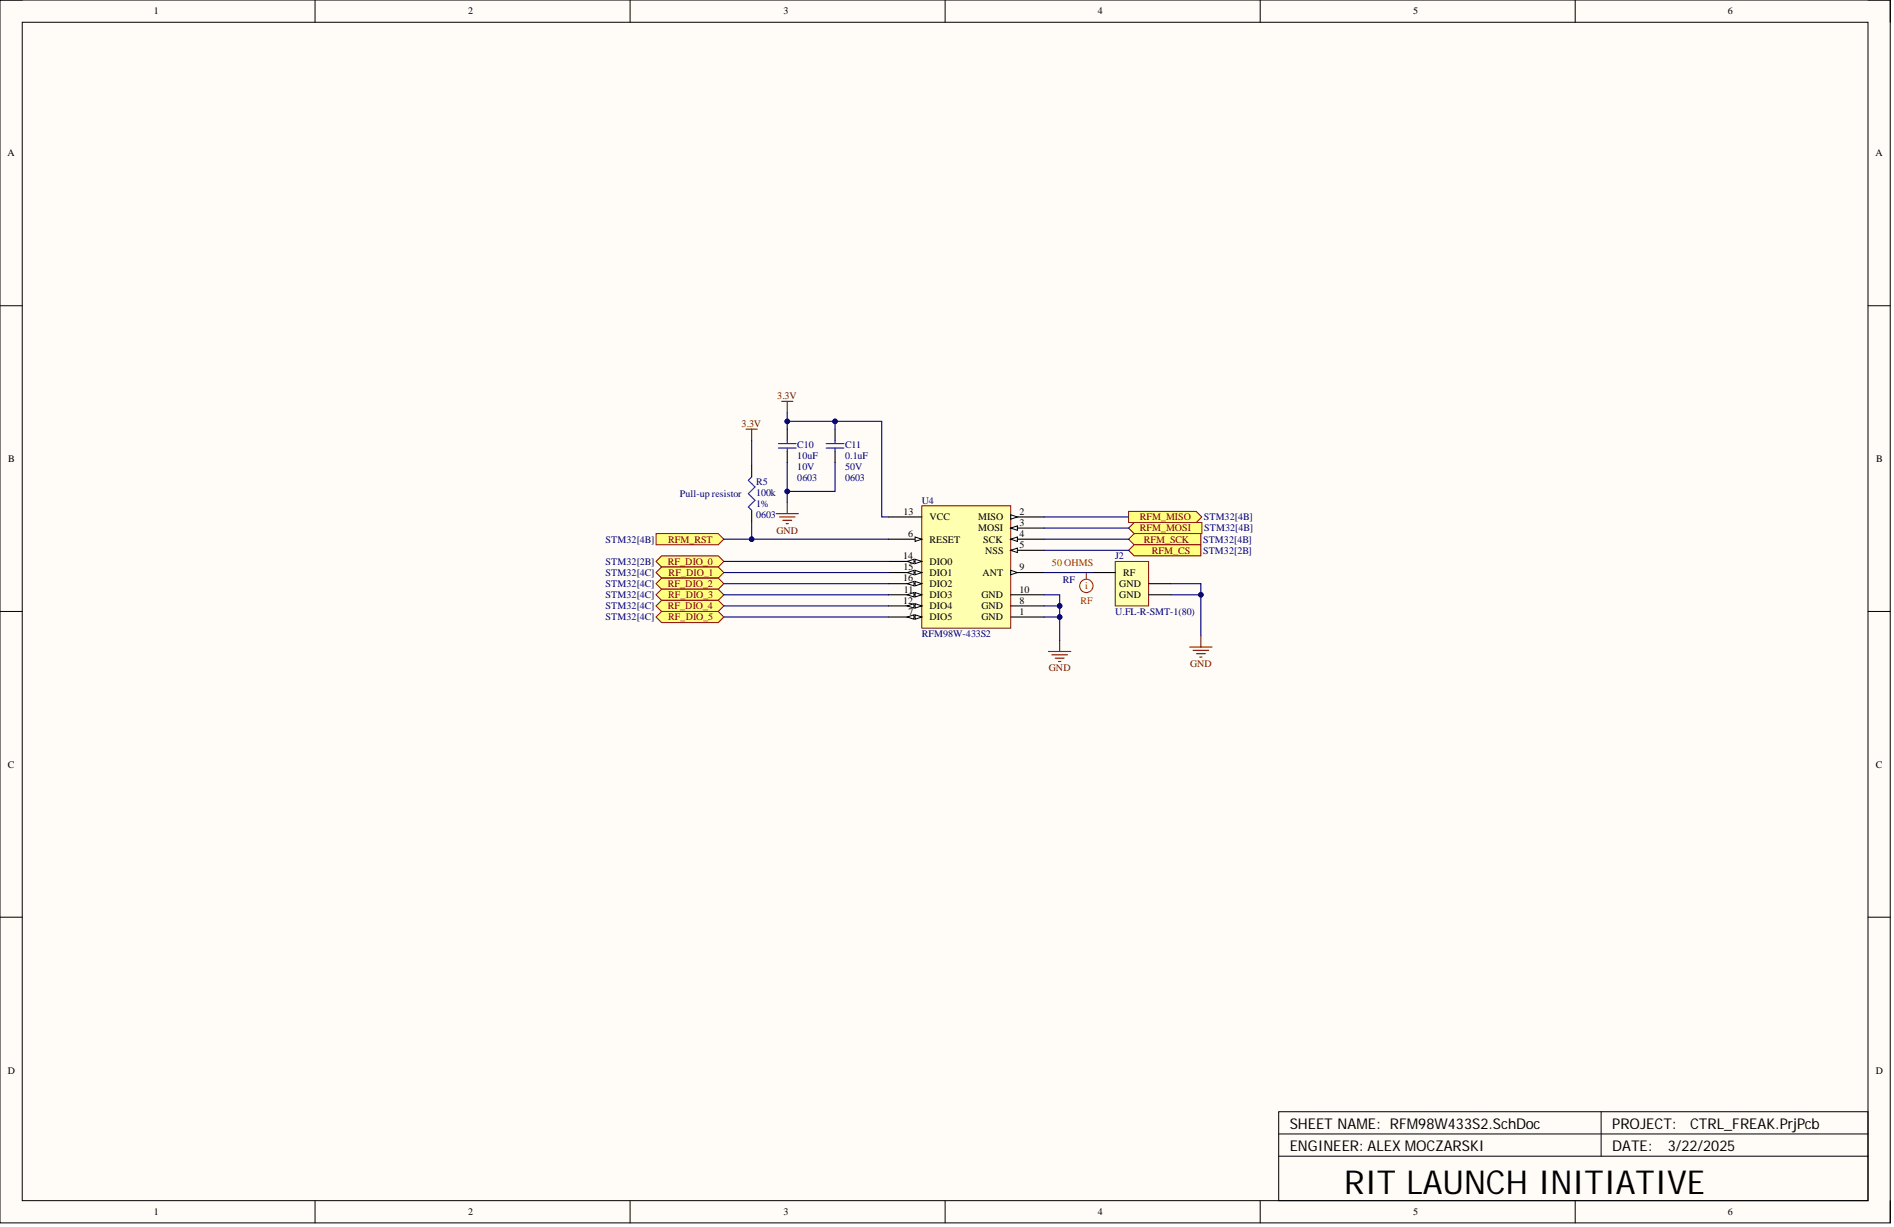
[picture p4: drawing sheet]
<svg xmlns="http://www.w3.org/2000/svg" width="431mm" height="279mm" viewBox="0 0 431 279" stroke-linecap="round" stroke-linejoin="round" font-family="sans-serif">
<defs><g id="words">
<text font-size="7.5" x="306.2" y="271.9">RIT LAUNCH INITIATIVE</text>
<g font-size="3.4">
<text x="293.8" y="257">SHEET NAME: RFM98W433S2.SchDoc</text>
<text x="367.3" y="257">PROJECT:</text>
<text x="385" y="257">CTRL_FREAK.PrjPcb</text>
<text x="293.8" y="262.1">ENGINEER: ALEX MOCZARSKI</text>
<text x="367.3" y="262.1">DATE:</text>
<text x="379.9" y="262.1">3/22/2025</text>
</g>
<g font-size="2.3">
<text x="35" y="3.3">1</text>
<text x="106.6" y="3.3">2</text>
<text x="178.5" y="3.3">3</text>
<text x="250.1" y="3.3">4</text>
<text x="321.9" y="3.3">5</text>
<text x="393.6" y="3.3">6</text>
<text x="1.7" y="35.6">A</text>
<text x="427.2" y="35.6">A</text>
<text x="1.9" y="105.2">B</text>
<text x="427.4" y="105.2">B</text>
<text x="205.8" y="117.2">13</text>
<text x="211.7" y="118.5">VCC</text>
<text x="222.8" y="118.5">MISO</text>
<text x="232.3" y="117.2">2</text>
<text x="232.3" y="119.7">3</text>
<text x="206.9" y="122.3">6</text>
<text x="211.7" y="123.5">RESET</text>
<text x="222.8" y="121">MOSI</text>
<text x="224" y="123.5">SCK</text>
<text x="232.3" y="122.3">4</text>
<text x="232.3" y="124.8">5</text>
<text x="205.8" y="127.3">14</text>
<text x="205.8" y="129.9">15</text>
<text x="211.7" y="128.6">DIO0</text>
<text x="211.7" y="131.1">DIO1</text>
<text x="223.8" y="131.1">ANT</text>
<text x="224.4" y="126.1">NSS</text>
<text x="232.3" y="129.9">9</text>
<text x="255.8" y="131.1">RF</text>
<text x="205.8" y="137.5">12</text>
<text x="205.8" y="132.4">16</text>
<text x="205.9" y="134.9">11</text>
<text x="211.7" y="136.2">DIO3</text>
<text x="211.7" y="133.7">DIO2</text>
<text x="223.6" y="136.2">GND</text>
<text x="232.3" y="137.5">8</text>
<text x="232.3" y="134.9">10</text>
<text x="255" y="133.7">GND</text>
<text x="255" y="136.2">GND</text>
<text x="206.9" y="140">7</text>
<text x="211.7" y="141.3">DIO5</text>
<text x="211.7" y="138.7">DIO4</text>
<text x="223.6" y="141.3">GND</text>
<text x="223.6" y="138.7">GND</text>
<text x="232.3" y="140">1</text>
<text x="1.8" y="174.8">C</text>
<text x="427.3" y="174.8">C</text>
<text x="1.8" y="244.5">D</text>
<text x="427.3" y="244.5">D</text>
<text x="35" y="276.7">1</text>
<text x="106.6" y="276.7">2</text>
<text x="178.5" y="276.7">3</text>
<text x="250.1" y="276.7">4</text>
<text x="321.9" y="276.7">5</text>
<text x="393.6" y="276.7">6</text>
</g>
<g font-size="2.3" fill="#800000">
<text x="177" y="90.9">3.3V</text>
<text x="168.9" y="97.2">3.3V</text>
<text x="259.6" y="118.5">RFM_MISO</text>
<text x="152.2" y="123.5">RFM_RST</text>
<text x="176.9" y="121.5">GND</text>
<text x="259.6" y="121">RFM_MOSI</text>
<text x="260.5" y="123.5">RFM_SCK</text>
<text x="152.1" y="128.6">RF_DIO_0</text>
<text x="152.3" y="131.1">RF_DIO_1</text>
<text x="262.4" y="126.1">RFM_CS</text>
<text x="152.1" y="133.7">RF_DIO_2</text>
<text x="152.2" y="136.2">RF_DIO_3</text>
<text x="152.1" y="138.7">RF_DIO_4</text>
<text x="152.2" y="141.3">RF_DIO_5</text>
<text x="238.9" y="152.9">GND</text>
<text x="271.1" y="151.9">GND</text>
</g>
<g font-size="2.3" fill="#000080">
<text x="181.6" y="104.6">10uF</text>
<text x="181.6" y="107.1">10V</text>
<text x="181.6" y="102">C10</text>
<text x="192.5" y="104.6">0.1uF</text>
<text x="192.5" y="107.1">50V</text>
<text x="192.5" y="102">C11</text>
<text x="154.8" y="113.2">Pull-up resistor</text>
<text x="172.2" y="112.9">100k</text>
<text x="172.2" y="110.4">R5</text>
<text x="181.6" y="109.6">0603</text>
<text x="192.5" y="109.6">0603</text>
<text x="172.2" y="115.4">1%</text>
<text x="172.2" y="118">0603</text>
<text x="210" y="114.7">U4</text>
<text x="274.2" y="118.5">STM32[4B]</text>
<text x="138" y="123.5">STM32[4B]</text>
<text x="274.1" y="123.5">STM32[4B]</text>
<text x="274.3" y="121">STM32[4B]</text>
<text x="138" y="128.6">STM32[2B]</text>
<text x="138" y="131.1">STM32[4C]</text>
<text x="254" y="127.3">J2</text>
<text x="274.1" y="126.1">STM32[2B]</text>
<text x="138" y="133.7">STM32[4C]</text>
<text x="138" y="136.2">STM32[4C]</text>
<text x="242.1" y="132.7">RF</text>
<text x="138" y="138.7">STM32[4C]</text>
<text x="138" y="141.3">STM32[4C]</text>
<text x="254" y="140">U.FL-R-SMT-1(80)</text>
<text x="210" y="145.1">RFM98W-433S2</text>
</g>
<g font-size="2.3" fill="#f00">
<text x="239.6" y="128.9">50 OHMS</text>
<text x="246.1" y="137.5">RF</text>
<text x="247.2" y="134.2">i</text>
</g>
</g></defs>
<path d="M0 0h430.6v278.5h-430.6z" fill-rule="evenodd" fill="#fffcf8"/>
<path d="M0 0h430.6v278.5h-430.6z" fill="none" stroke="#000" stroke-width=".23"/>
<path d="M5.1 5.1h420.4v268.3h-420.4z" fill-rule="evenodd" fill="#fffcf8"/>
<g fill="none" stroke="#000" stroke-width=".23">
<path d="M0 0h5.1M5.1 5.1h420.4v268.3h-420.4zM71.8 0v5.1M143.5 0v5.1M215.3 0v5.1M287.1 0v5.1M358.8 0v5.1M425.5 0h5.1v5.1M0 69.6h5.1M425.5 69.6h5.1M0 139.2h5.1M425.5 139.2h5.1"/>
<path d="M0 208.9h5.1M425.5 208.9h5.1M291.3 253.2h134.2v20.2h-134.2zM291.3 258.2h134.2M364.7 253.2v10.1M71.8 273.4v5.1M143.5 273.4v5.1M215.3 273.4v5.1M287.1 273.4v5.1M291.3 263.3h134.2M358.8 273.4v5.1M430.6 273.4v5.1"/>
</g>
<path d="M210 115.2h20.2v27.8h-20.2z" fill-rule="evenodd" fill="#ffffb0"/>
<path d="M210 115.2h20.2v27.8h-20.2z" fill="none" stroke="#800000" stroke-width=".23"/>
<path d="M230.2 117.7h7.6M230.2 140.5h7.6" fill="none" stroke="#000" stroke-width=".25"/>
<path d="M230.2 117.2l1.6 .5-1.6 .5z" fill="#f8fcff"/>
<path d="M230.2 117.2l1.6 .5-1.6 .5z" fill="none" stroke="#000" stroke-width=".23"/>
<path d="M230.2 120.3h7.6" fill="none" stroke="#000" stroke-width=".25"/>
<path d="M230.2 120.3l1.6-.6v1.1z" fill="#f8fcff"/>
<path d="M230.2 120.3l1.6-.6v1.1z" fill="none" stroke="#000" stroke-width=".23"/>
<path d="M230.2 122.8h7.6" fill="none" stroke="#000" stroke-width=".25"/>
<path d="M230.2 122.8l1.6-.5v1z" fill="#f8fcff"/>
<path d="M230.2 122.8l1.6-.5v1z" fill="none" stroke="#000" stroke-width=".23"/>
<path d="M230.2 125.3h7.6" fill="none" stroke="#000" stroke-width=".25"/>
<path d="M230.2 125.3l1.6-.5v1z" fill="#f8fcff"/>
<path d="M230.2 125.3l1.6-.5v1z" fill="none" stroke="#000" stroke-width=".23"/>
<path d="M202.4 122.8h7.6" fill="none" stroke="#000" stroke-width=".25"/>
<path d="M208.5 122.3l1.5 .5-1.5 .5z" fill="#f8fcff"/>
<path d="M208.5 122.3l1.5 .5-1.5 .5z" fill="none" stroke="#000" stroke-width=".23"/>
<path d="M202.4 140.5h7.6" fill="none" stroke="#000" stroke-width=".25"/>
<path d="M208.5 140l1.5 .5-1.5 .5z" fill="#f8fcff"/>
<path d="M208.5 140l1.5 .5-1.5 .5z" fill="none" stroke="#000" stroke-width=".23"/>
<path d="M206.7 140.5l1.5-.5v1z" fill="#f8fcff"/>
<path d="M206.7 140.5l1.5-.5v1z" fill="none" stroke="#000" stroke-width=".23"/>
<path d="M230.2 138h7.6M230.2 130.4h7.6" fill="none" stroke="#000" stroke-width=".25"/>
<path d="M230.2 129.9l1.6 .5-1.6 .5z" fill="#f8fcff"/>
<path d="M230.2 129.9l1.6 .5-1.6 .5z" fill="none" stroke="#000" stroke-width=".23"/>
<path d="M202.4 135.4h7.6M230.2 135.4h7.6" fill="none" stroke="#000" stroke-width=".25"/>
<path d="M208.5 134.9l1.5 .5-1.5 .5z" fill="#f8fcff"/>
<path d="M208.5 134.9l1.5 .5-1.5 .5z" fill="none" stroke="#000" stroke-width=".23"/>
<path d="M206.7 135.4l1.5-.5v1z" fill="#f8fcff"/>
<path d="M206.7 135.4l1.5-.5v1z" fill="none" stroke="#000" stroke-width=".23"/>
<path d="M202.4 138h7.6" fill="none" stroke="#000" stroke-width=".25"/>
<path d="M208.5 137.5l1.5 .5-1.5 .5z" fill="#f8fcff"/>
<path d="M208.5 137.5l1.5 .5-1.5 .5z" fill="none" stroke="#000" stroke-width=".23"/>
<path d="M206.7 138l1.5-.5v1z" fill="#f8fcff"/>
<path d="M206.7 138l1.5-.5v1z" fill="none" stroke="#000" stroke-width=".23"/>
<path d="M202.4 117.7h7.6M202.4 127.8h7.6" fill="none" stroke="#000" stroke-width=".25"/>
<path d="M208.5 127.3l1.5 .5-1.5 .6z" fill="#f8fcff"/>
<path d="M208.5 127.3l1.5 .5-1.5 .6z" fill="none" stroke="#000" stroke-width=".23"/>
<path d="M206.7 127.8l1.5-.5v1.1z" fill="#f8fcff"/>
<path d="M206.7 127.8l1.5-.5v1.1z" fill="none" stroke="#000" stroke-width=".23"/>
<path d="M202.4 130.4h7.6" fill="none" stroke="#000" stroke-width=".25"/>
<path d="M208.5 129.9l1.5 .5-1.5 .5z" fill="#f8fcff"/>
<path d="M208.5 129.9l1.5 .5-1.5 .5z" fill="none" stroke="#000" stroke-width=".23"/>
<path d="M206.7 130.4l1.5-.5v1z" fill="#f8fcff"/>
<path d="M206.7 130.4l1.5-.5v1z" fill="none" stroke="#000" stroke-width=".23"/>
<path d="M202.4 132.9h7.6" fill="none" stroke="#000" stroke-width=".25"/>
<path d="M208.5 132.4l1.5 .5-1.5 .5z" fill="#f8fcff"/>
<path d="M208.5 132.4l1.5 .5-1.5 .5z" fill="none" stroke="#000" stroke-width=".23"/>
<path d="M206.7 132.9l1.5-.5v1z" fill="#f8fcff"/>
<path d="M206.7 132.9l1.5-.5v1z" fill="none" stroke="#000" stroke-width=".23"/>
<path d="M178.1 91.4h2.5M179.3 91.4v2.5M238.9 148.3h5M239.6 149.1h3.6M240.4 149.9h2M241.1 150.6h.5M241.4 145.8v2.5" fill="none" stroke="#800000" stroke-width=".25"/>
<path d="M254 127.8h7.6v10.2h-7.6z" fill-rule="evenodd" fill="#ffffb0"/>
<path d="M254 127.8h7.6v10.2h-7.6z" fill="none" stroke="#800000" stroke-width=".23"/>
<path d="M249 130.4h5M261.6 132.9h5.1M261.6 135.4h5.1" fill="none" stroke="#000" stroke-width=".25"/>
<path d="M271 147.3h5.1M271.8 148.1h3.5M272.5 148.9h2.1M273.3 149.6h.5M273.6 144.8v2.5" fill="none" stroke="#800000" stroke-width=".25"/>
<path d="M149.4 127.8l1.3-1.2h12.9l1.3 1.2-1.3 1.3h-12.9z" fill-rule="evenodd" fill="#ffff80"/>
<path d="M149.4 127.8l1.3-1.2h12.9l1.3 1.2-1.3 1.3h-12.9z" fill="none" stroke="#800000" stroke-width=".23"/>
<path d="M149.4 130.4l1.3-1.3h12.9l1.3 1.3-1.3 1.2h-12.9z" fill-rule="evenodd" fill="#ffff80"/>
<path d="M149.4 130.4l1.3-1.3h12.9l1.3 1.3-1.3 1.2h-12.9z" fill="none" stroke="#800000" stroke-width=".23"/>
<path d="M149.4 132.9l1.3-1.3h12.9l1.3 1.3-1.3 1.3h-12.9z" fill-rule="evenodd" fill="#ffff80"/>
<path d="M149.4 132.9l1.3-1.3h12.9l1.3 1.3-1.3 1.3h-12.9z" fill="none" stroke="#800000" stroke-width=".23"/>
<path d="M149.4 135.4l1.3-1.2h12.9l1.3 1.2-1.3 1.3h-12.9z" fill-rule="evenodd" fill="#ffff80"/>
<path d="M149.4 135.4l1.3-1.2h12.9l1.3 1.2-1.3 1.3h-12.9z" fill="none" stroke="#800000" stroke-width=".23"/>
<path d="M149.4 138l1.3-1.3h12.9l1.3 1.3-1.3 1.2h-12.9z" fill-rule="evenodd" fill="#ffff80"/>
<path d="M149.4 138l1.3-1.3h12.9l1.3 1.3-1.3 1.2h-12.9z" fill="none" stroke="#800000" stroke-width=".23"/>
<path d="M149.4 140.5l1.3-1.3h12.9l1.3 1.3-1.3 1.3h-12.9z" fill-rule="evenodd" fill="#ffff80"/>
<path d="M149.4 140.5l1.3-1.3h12.9l1.3 1.3-1.3 1.3h-12.9z" fill="none" stroke="#800000" stroke-width=".23"/>
<path d="M149.4 121.5h14.2l1.3 1.3-1.3 1.2h-14.2z" fill-rule="evenodd" fill="#ffff80"/>
<path d="M149.4 121.5h14.2l1.3 1.3-1.3 1.2h-14.2z" fill="none" stroke="#800000" stroke-width=".23"/>
<path d="M257.1 116.5h15.4l1.3 1.2-1.3 1.3h-15.4z" fill-rule="evenodd" fill="#ffff80"/>
<path d="M257.1 116.5h15.4l1.3 1.2-1.3 1.3h-15.4z" fill="none" stroke="#800000" stroke-width=".23"/>
<path d="M257.1 120.3l1.3-1.3h15.4v2.5h-15.4z" fill-rule="evenodd" fill="#ffff80"/>
<path d="M257.1 120.3l1.3-1.3h15.4v2.5h-15.4z" fill="none" stroke="#800000" stroke-width=".23"/>
<path d="M257.1 122.8l1.3-1.3h15.2v2.5h-15.2z" fill-rule="evenodd" fill="#ffff80"/>
<path d="M257.1 122.8l1.3-1.3h15.2v2.5h-15.2z" fill="none" stroke="#800000" stroke-width=".23"/>
<path d="M257.1 125.3l1.3-1.3h15.2v2.6h-15.2z" fill-rule="evenodd" fill="#ffff80"/>
<path d="M257.1 125.3l1.3-1.3h15.2v2.6h-15.2z" fill="none" stroke="#800000" stroke-width=".23"/>
<path d="M179.3 97.7v2.6M190.2 97.7v2.6M171.2 106.1v2.5M171.2 116.2v2.5M179.3 102.8v2.5M190.2 102.8v2.5" fill="none" stroke="#000" stroke-width=".25"/>
<path d="M171.2 108.6l-.7 .8 1.5 1.5-1.5 1.5 1.5 1.5-1.5 1.5 .7 .8M177.3 101h4.1M177.3 102h4.1M179.3 100.3v.7M179.3 102v.8M188.2 101h4M188.2 102h4M190.2 100.3v.7M190.2 102v.8" fill="none" stroke="#00f" stroke-width=".25"/>
<path d="M170 97.7h2.5M171.2 97.7v2.6M176.8 117h5.1M177.6 117.7h3.5M178.3 118.5h2M179.1 119.2h.5M179.3 114.4v2.6" fill="none" stroke="#800000" stroke-width=".25"/>
<g fill="none" stroke="#f00" stroke-width=".25">
<path d="M247.5 130.4v1.5"/>
<circle cx="247.5" cy="133.4" r="1.52"/>
</g>
<path d="M237.8 135.4h3.6v10.4" fill="none" stroke="#000080" stroke-width=".25"/>
<circle cx="241.4" cy="138" r=".51" fill="#000080"/>
<circle cx="241.4" cy="138" r=".51" fill="none" stroke="#000080" stroke-width=".23"/>
<circle cx="241.4" cy="140.5" r=".51" fill="#000080"/>
<circle cx="241.4" cy="140.5" r=".51" fill="none" stroke="#000080" stroke-width=".23"/>
<path d="M237.8 140.5h3.6" fill="none" stroke="#000080" stroke-width=".25"/>
<circle cx="241.4" cy="140.5" r=".51" fill="#000080"/>
<circle cx="241.4" cy="140.5" r=".51" fill="none" stroke="#000080" stroke-width=".23"/>
<path d="M237.8 138h3.6" fill="none" stroke="#000080" stroke-width=".25"/>
<circle cx="241.4" cy="138" r=".51" fill="#000080"/>
<circle cx="241.4" cy="138" r=".51" fill="none" stroke="#000080" stroke-width=".23"/>
<path d="M237.8 130.4h11.2M266.7 132.9h6.9v2.5h-6.9" fill="none" stroke="#000080" stroke-width=".25"/>
<circle cx="273.6" cy="135.4" r=".51" fill="#000080"/>
<circle cx="273.6" cy="135.4" r=".51" fill="none" stroke="#000080" stroke-width=".23"/>
<path d="M273.6 135.4v9.4" fill="none" stroke="#000080" stroke-width=".25"/>
<circle cx="273.6" cy="135.4" r=".51" fill="#000080"/>
<circle cx="273.6" cy="135.4" r=".51" fill="none" stroke="#000080" stroke-width=".23"/>
<path d="M164.9 122.8h37.5M164.9 127.8h37.5M164.9 130.4h37.5M164.9 132.9h37.5M164.9 135.4h37.5M164.9 138h37.5M164.9 140.5h37.5" fill="none" stroke="#000080" stroke-width=".25"/>
<circle cx="171.2" cy="122.8" r=".51" fill="#000080"/>
<circle cx="171.2" cy="122.8" r=".51" fill="none" stroke="#000080" stroke-width=".23"/>
<path d="M171.2 100.3v5.8M171.2 118.7v4.1M237.8 117.7h19.3M237.8 120.3h19.3M237.8 122.8h19.3M237.8 125.3h19.3" fill="none" stroke="#000080" stroke-width=".25"/>
<circle cx="171.2" cy="122.8" r=".51" fill="#000080"/>
<circle cx="171.2" cy="122.8" r=".51" fill="none" stroke="#000080" stroke-width=".23"/>
<path d="M179.3 105.3v9.1" fill="none" stroke="#000080" stroke-width=".25"/>
<circle cx="179.3" cy="111.9" r=".51" fill="#000080"/>
<circle cx="179.3" cy="111.9" r=".51" fill="none" stroke="#000080" stroke-width=".23"/>
<path d="M179.3 93.9v2" fill="none" stroke="#000080" stroke-width=".25"/>
<circle cx="179.3" cy="95.9" r=".51" fill="#000080"/>
<circle cx="179.3" cy="95.9" r=".51" fill="none" stroke="#000080" stroke-width=".23"/>
<path d="M190.2 95.9h-10.9v1.8" fill="none" stroke="#000080" stroke-width=".25"/>
<circle cx="179.3" cy="95.9" r=".51" fill="#000080"/>
<circle cx="179.3" cy="95.9" r=".51" fill="none" stroke="#000080" stroke-width=".23"/>
<circle cx="190.2" cy="95.9" r=".51" fill="#000080"/>
<circle cx="190.2" cy="95.9" r=".51" fill="none" stroke="#000080" stroke-width=".23"/>
<path d="M190.2 97.7v-1.8h10.7v21.8h1.5" fill="none" stroke="#000080" stroke-width=".25"/>
<circle cx="190.2" cy="95.9" r=".51" fill="#000080"/>
<circle cx="190.2" cy="95.9" r=".51" fill="none" stroke="#000080" stroke-width=".23"/>
<path d="M190.2 105.3v6.6h-10.9" fill="none" stroke="#000080" stroke-width=".25"/>
<circle cx="179.3" cy="111.9" r=".51" fill="#000080"/>
<circle cx="179.3" cy="111.9" r=".51" fill="none" stroke="#000080" stroke-width=".23"/>
<use href="#words"/>
</svg>
